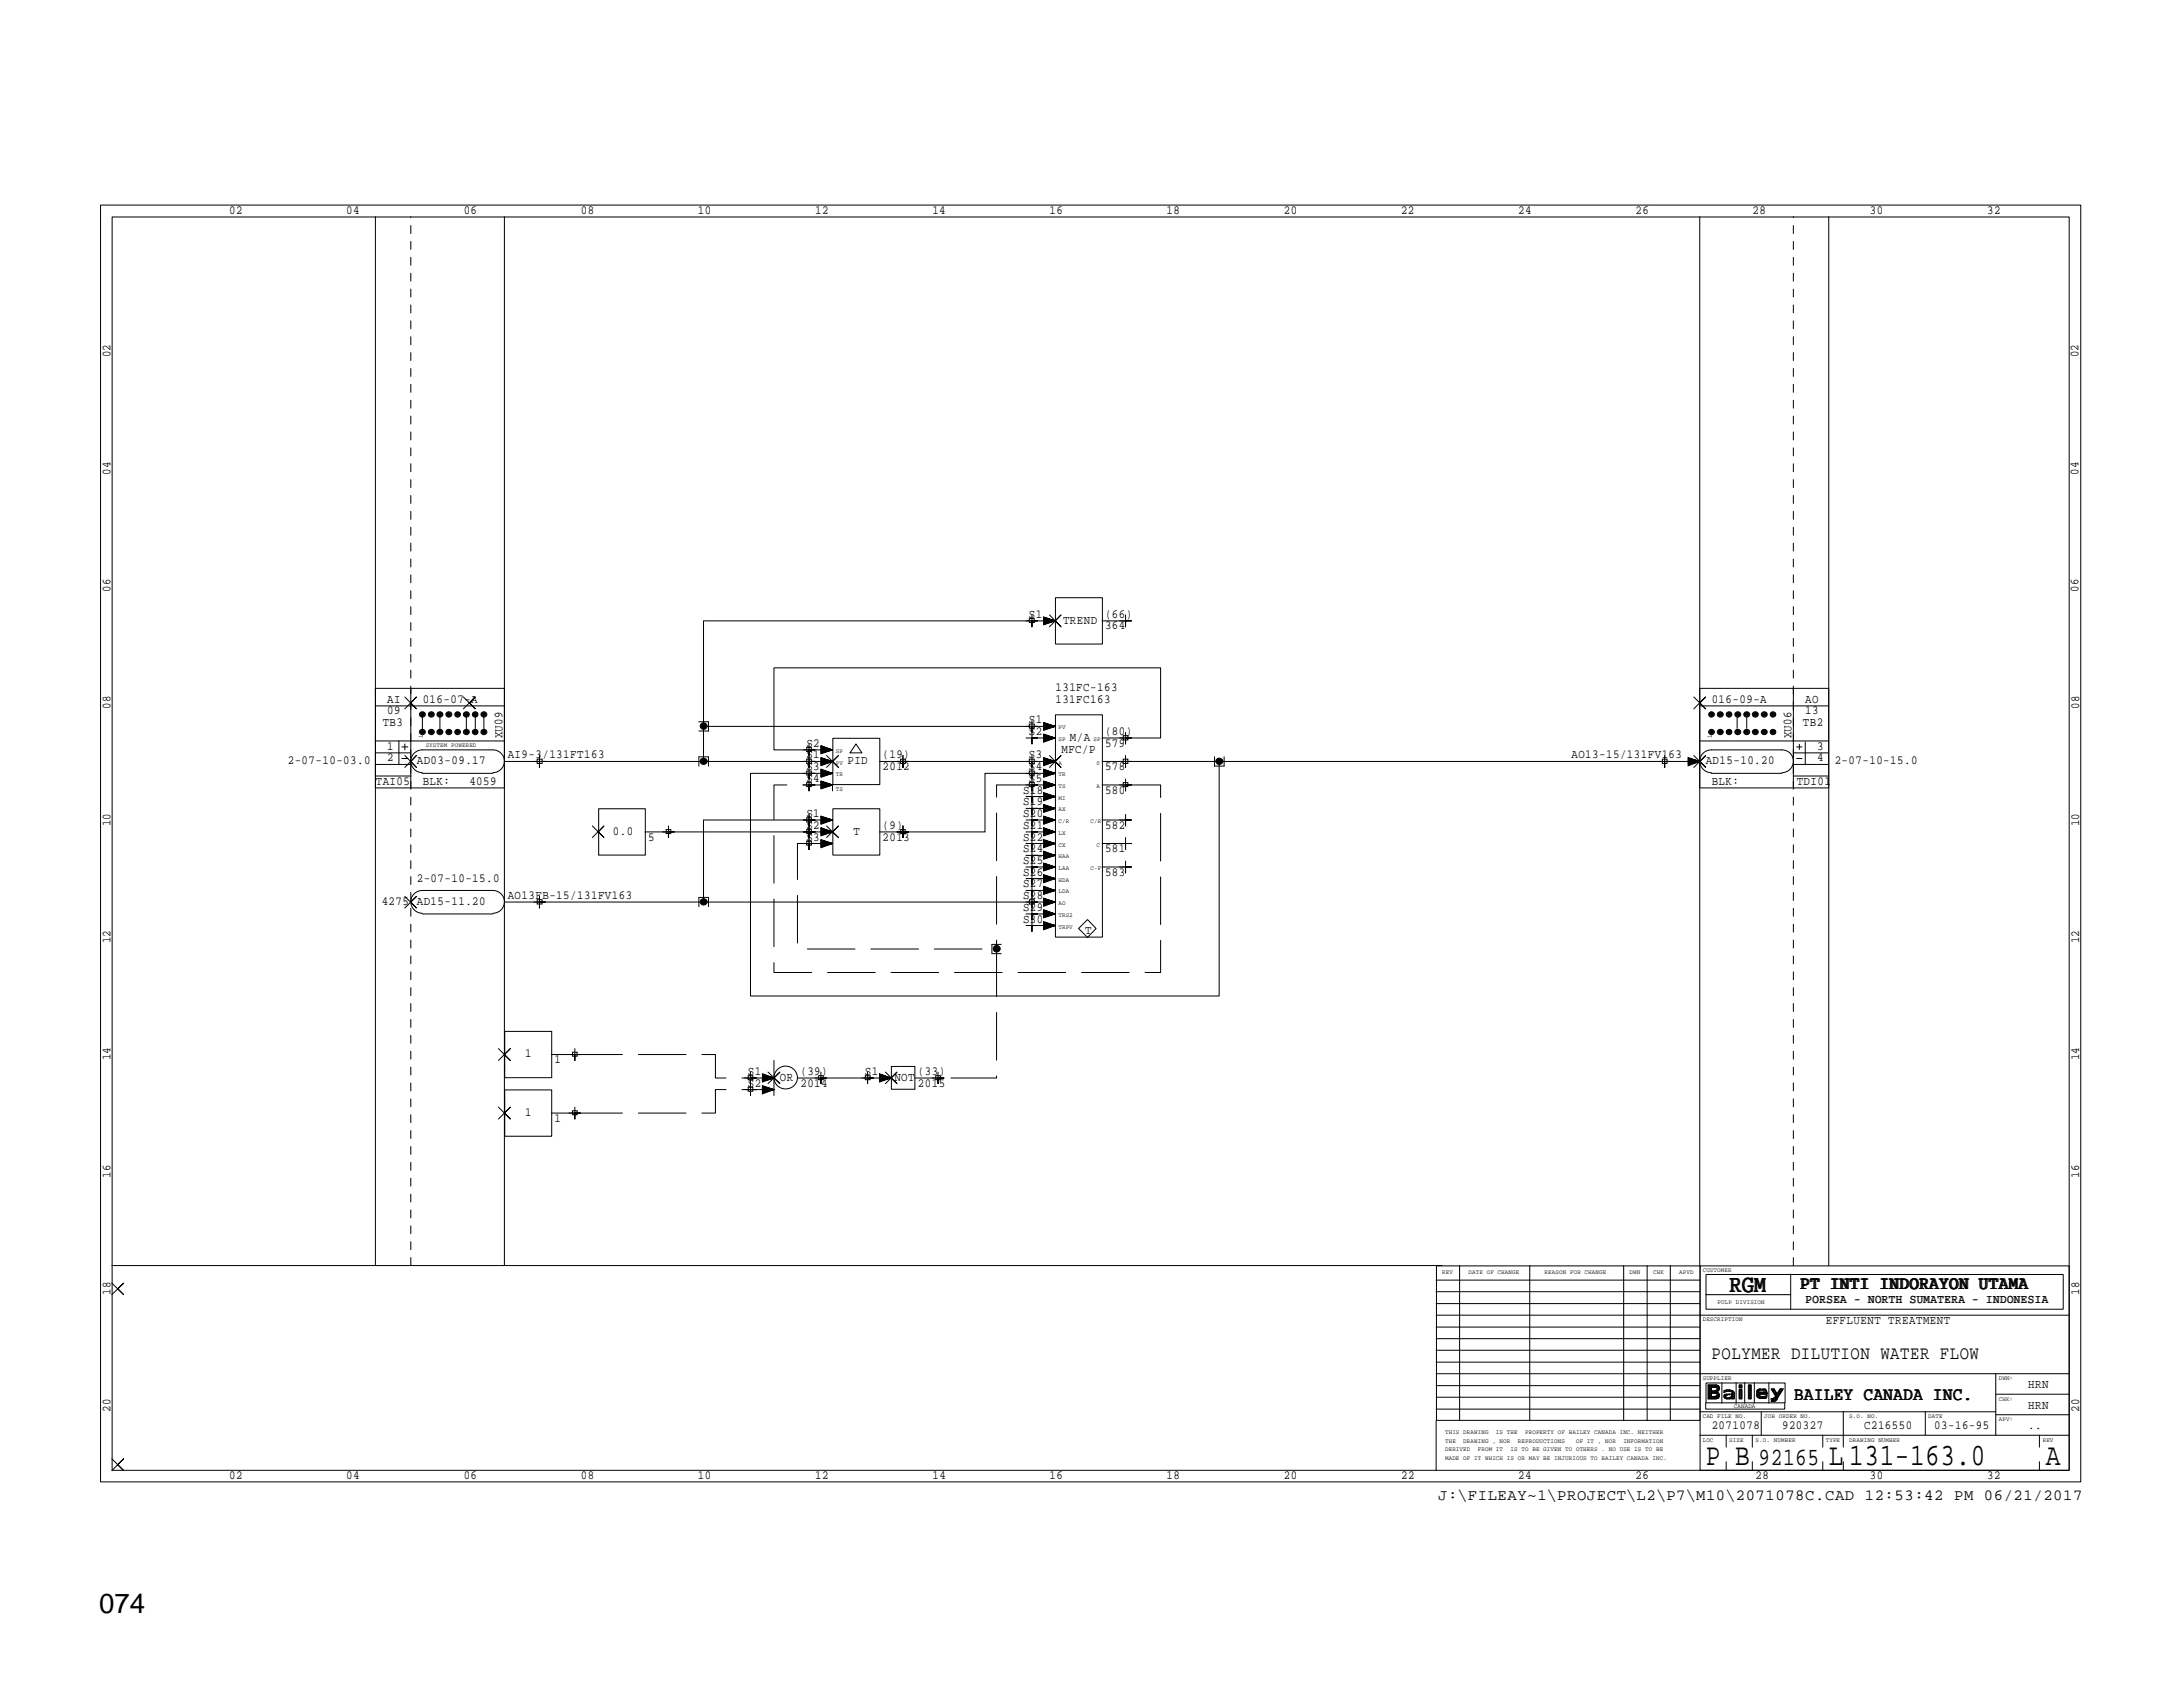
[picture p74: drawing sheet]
<svg xmlns="http://www.w3.org/2000/svg" width="279mm" height="216mm" viewBox="0 0 279 216" stroke-linecap="round" stroke-linejoin="round" font-family="sans-serif">
<defs><g id="words">
<g font-size="4">
<text x="218.3" y="187.4">P B</text>
<text x="234.1" y="187.4">L 131-163.0</text>
<text x="261.8" y="187.4">A</text>
</g>
<text font-size="3.5" x="12.7" y="206.4">074</text>
<g font-size="3.2">
<text x="221.3" y="165.3">RGM</text>
<text x="225.1" y="187.4">92165</text>
</g>
<g font-size="2.4">
<text x="230.5" y="164.9">PT INTI INDORAYON UTAMA</text>
<text x="219.1" y="173.9">POLYMER DILUTION WATER FLOW</text>
<text x="229.7" y="179.2">BAILEY CANADA INC.</text>
</g>
<text font-size="2" x="184.1" y="192">J:\FILEAY~1\PROJECT\L2\P7\M10\2071078C.CAD 12:53:42 PM 06/21/2017</text>
<g font-size="1.6">
<text x="29.3" y="27.3">02</text>
<text x="44.3" y="27.3">04</text>
<text x="59.3" y="27.3">06</text>
<text x="74.3" y="27.3">08</text>
<text x="89.3" y="27.3">10</text>
<text x="104.3" y="27.3">12</text>
<text x="119.3" y="27.3">14</text>
<text x="134.3" y="27.3">16</text>
<text x="149.3" y="27.3">18</text>
<text x="164.3" y="27.3">20</text>
<text x="179.3" y="27.3">22</text>
<text x="194.3" y="27.3">24</text>
<text x="209.3" y="27.3">26</text>
<text x="224.3" y="27.3">28</text>
<text x="239.3" y="27.3">30</text>
<text x="254.3" y="27.3">32</text>
<text x="14.1" y="45.7" transform="rotate(-90 14.1 45.7)">02</text>
<text x="266" y="45.7" transform="rotate(-90 266 45.7)">02</text>
<text x="14.1" y="60.7" transform="rotate(-90 14.1 60.7)">04</text>
<text x="266" y="60.7" transform="rotate(-90 266 60.7)">04</text>
<text x="14.1" y="75.7" transform="rotate(-90 14.1 75.7)">06</text>
<text x="266" y="75.7" transform="rotate(-90 266 75.7)">06</text>
<text x="131.7" y="79.1">S1</text>
<text x="136.1" y="79.8">TREND</text>
<text x="141.4" y="80.6">364</text>
<text x="141.4" y="79.1">(66)</text>
<text x="49.6" y="90">AI</text>
<text x="54.1" y="90">016-07-A</text>
<text x="135.1" y="90">131FC163</text>
<text x="135.1" y="88.4">131FC-163</text>
<text x="219.1" y="90">016-09-A</text>
<text x="231.1" y="90">AO</text>
<text x="14.1" y="90.7" transform="rotate(-90 14.1 90.7)">08</text>
<text x="49" y="93">TB3</text>
<text x="49.6" y="95.9">1</text>
<text x="49.6" y="91.4">09</text>
<text x="64.3" y="94.5" transform="rotate(-90 64.3 94.5)">XU09</text>
<text x="103.2" y="95.6">S2</text>
<text x="131.7" y="94.1">S2</text>
<text x="131.7" y="92.6">S1</text>
<text x="136.9" y="94.8">M/A</text>
<text x="141.4" y="95.6">579</text>
<text x="141.4" y="94.1">(80)</text>
<text x="229.3" y="94.5" transform="rotate(-90 229.3 94.5)">XU06</text>
<text x="230.8" y="93">TB2</text>
<text x="231.1" y="91.4">13</text>
<text x="232.6" y="95.9">3</text>
<text x="266.1" y="90.7" transform="rotate(-90 266.1 90.7)">08</text>
<text x="36.8" y="97.8">2-07-10-03.0</text>
<text x="48.1" y="100.5">TAI05</text>
<text x="49.6" y="97.5">2</text>
<text x="53.3" y="97.8">AD03-09.17</text>
<text x="54.1" y="100.5">BLK:</text>
<text x="60.1" y="100.5">4059</text>
<text x="65" y="97.1">AI9-3/131FT163</text>
<text x="103.2" y="97.1">S1</text>
<text x="103.2" y="100.1">S4</text>
<text x="103.2" y="98.6">S3</text>
<text x="108.5" y="97.8">PID</text>
<text x="112.9" y="98.6">2012</text>
<text x="112.9" y="97.1">(19)</text>
<text x="130.9" y="101.6">S18</text>
<text x="131.7" y="100.1">S5</text>
<text x="131.7" y="98.6">S4</text>
<text x="131.7" y="97.1">S3</text>
<text x="135.8" y="96.3">MFC/P</text>
<text x="141.4" y="98.6">578</text>
<text x="141.4" y="101.6">580</text>
<text x="201.1" y="97.1">AO13-15/131FV163</text>
<text x="218.3" y="97.8">AD15-10.20</text>
<text x="219.1" y="100.5">BLK:</text>
<text x="230" y="100.5">TDI01</text>
<text x="232.6" y="97.5">4</text>
<text x="234.8" y="97.8">2-07-10-15.0</text>
<text x="14.1" y="105.7" transform="rotate(-90 14.1 105.7)">10</text>
<text x="78.4" y="106.8">0.0</text>
<text x="83" y="107.6">5</text>
<text x="103.2" y="107.6">S3</text>
<text x="103.2" y="106.1">S2</text>
<text x="103.2" y="104.6">S1</text>
<text x="109.2" y="106.8">T</text>
<text x="112.9" y="107.6">2013</text>
<text x="112.9" y="106.1">(9)</text>
<text x="130.9" y="107.6">S22</text>
<text x="130.9" y="106.1">S21</text>
<text x="130.9" y="104.6">S20</text>
<text x="130.9" y="103.1">S19</text>
<text x="141.4" y="106.1">582</text>
<text x="266.1" y="105.7" transform="rotate(-90 266.1 105.7)">10</text>
<text x="53.3" y="112.8">2-07-10-15.0</text>
<text x="130.9" y="113.6">S27</text>
<text x="130.9" y="112.1">S26</text>
<text x="130.9" y="110.6">S25</text>
<text x="130.9" y="109">S24</text>
<text x="141.4" y="109">581</text>
<text x="141.4" y="112.1">583</text>
<text x="48.9" y="115.8">4275</text>
<text x="53.3" y="115.8">AD15-11.20</text>
<text x="65" y="115.1">AO13FB-15/131FV163</text>
<text x="130.9" y="118.1">S30</text>
<text x="130.9" y="116.6">S29</text>
<text x="130.9" y="115.1">S28</text>
<text x="138.9" y="119.5">T</text>
<text x="14.1" y="120.7" transform="rotate(-90 14.1 120.7)">12</text>
<text x="266.1" y="120.7" transform="rotate(-90 266.1 120.7)">12</text>
<text x="14.1" y="135.7" transform="rotate(-90 14.1 135.7)">14</text>
<text x="67.2" y="135.3">1</text>
<text x="71" y="136.1">1</text>
<text x="95.7" y="137.5">S1</text>
<text x="102.4" y="137.5">(39)</text>
<text x="110.7" y="137.5">S1</text>
<text x="117.5" y="137.5">(33)</text>
<text x="266.1" y="135.7" transform="rotate(-90 266.1 135.7)">14</text>
<text x="67.2" y="142.8">1</text>
<text x="71" y="143.6">1</text>
<text x="95.7" y="139.1">S2</text>
<text x="99.8" y="138.3">OR</text>
<text x="102.4" y="139.1">2014</text>
<text x="114.5" y="138.3">NOT</text>
<text x="117.5" y="139.1">2015</text>
<text x="14.1" y="150.7" transform="rotate(-90 14.1 150.7)">16</text>
<text x="266.1" y="150.7" transform="rotate(-90 266.1 150.7)">16</text>
<text x="14.1" y="165.7" transform="rotate(-90 14.1 165.7)">18</text>
<text x="231.1" y="166.8">PORSEA - NORTH SUMATERA - INDONESIA</text>
<text x="266.1" y="165.7" transform="rotate(-90 266.1 165.7)">18</text>
<text x="233.7" y="169.4">EFFLUENT TREATMENT</text>
<text x="259.6" y="177.7">HRN</text>
<text x="14.1" y="180.7" transform="rotate(-90 14.1 180.7)">20</text>
<text x="219.1" y="182.9">2071078</text>
<text x="228.1" y="182.9">920327</text>
<text x="238.6" y="182.9">C216550</text>
<text x="247.6" y="182.9">03-16-95</text>
<text x="259.6" y="180.3">HRN</text>
<text x="259.6" y="182.9">..</text>
<text x="266.1" y="180.7" transform="rotate(-90 266.1 180.7)">20</text>
<text x="29.3" y="189.3">02</text>
<text x="44.3" y="189.3">04</text>
<text x="59.4" y="189.3">06</text>
<text x="74.3" y="189.3">08</text>
<text x="89.3" y="189.3">10</text>
<text x="104.3" y="189.3">12</text>
<text x="119.3" y="189.3">14</text>
<text x="134.3" y="189.3">16</text>
<text x="149.3" y="189.3">18</text>
<text x="164.3" y="189.3">20</text>
<text x="179.3" y="189.3">22</text>
<text x="194.3" y="189.3">24</text>
<text x="209.3" y="189.3">26</text>
<text x="224.7" y="189.3">28</text>
<text x="239.3" y="189.3">30</text>
<text x="254.3" y="189.3">32</text>
</g>
<g font-size=".8">
<text x="54.1" y="94.5" transform="rotate(-90 54.1 94.5)">1</text>
<text x="54.5" y="95.6">SYSTEM POWERED</text>
<text x="135.5" y="94.9">SP</text>
<text x="135.5" y="93.3">PV</text>
<text x="140" y="94.9">SP</text>
<text x="219.1" y="94.5" transform="rotate(-90 219.1 94.5)">1</text>
<text x="107" y="101.2">TS</text>
<text x="107" y="99.4">TR</text>
<text x="107" y="97.9">PV</text>
<text x="107" y="96.3">SP</text>
<text x="135.5" y="100.8">TS</text>
<text x="135.5" y="99.4">TR</text>
<text x="135.5" y="97.9">A</text>
<text x="140.3" y="100.8">A</text>
<text x="140.3" y="97.9">0</text>
<text x="135.5" y="106.8">LX</text>
<text x="135.5" y="105.4">C/R</text>
<text x="135.5" y="103.8">AX</text>
<text x="135.5" y="102.4">MI</text>
<text x="139.6" y="105.4">C/R</text>
<text x="135.5" y="112.9">HDA</text>
<text x="135.5" y="111.3">LAA</text>
<text x="135.5" y="109.9">HAA</text>
<text x="135.5" y="108.4">CX</text>
<text x="139.6" y="111.3">C-F</text>
<text x="140.3" y="108.4">C</text>
<text x="135.5" y="118.9">TRPV</text>
<text x="135.5" y="117.3">TRS2</text>
<text x="135.5" y="115.9">AO</text>
<text x="135.5" y="114.3">LDA</text>
<text x="184.6" y="163.1">REV</text>
<text x="188" y="163.1">DATE OF CHANGE</text>
<text x="197.7" y="163.1">REASON FOR CHANGE</text>
<text x="208.6" y="163.1">DWN</text>
<text x="211.6" y="163.1">CHK</text>
<text x="214.9" y="163.1">APVD</text>
<text x="217.9" y="162.7">CUSTOMER</text>
<text x="219.8" y="166.8">PULP DIVISION</text>
<text x="217.9" y="169.1">DESCRIPTION</text>
<text x="217.9" y="176.6">SUPPLIER</text>
<text x="255.8" y="179.2">CHK:</text>
<text x="255.8" y="176.6">DWN:</text>
<text x="185" y="185.8">DERIVED</text>
<text x="185" y="184.6">THE</text>
<text x="185" y="183.5">THIS DRAWING</text>
<text x="187.3" y="184.6">DRAWING , NOR</text>
<text x="189.1" y="185.8">FROM IT</text>
<text x="191.5" y="183.5">IS THE</text>
<text x="193.3" y="185.8">IS TO BE GIVEN TO OTHERS . NO USE IS TO BE</text>
<text x="194.3" y="184.6">REPRODUCTIONS</text>
<text x="195.2" y="183.5">PROPERTY OF BAILEY CANADA INC. NEITHER</text>
<text x="201.7" y="184.6">OF IT , NOR</text>
<text x="207.8" y="184.6">INFORMATION</text>
<text x="217.9" y="184.5">LOC</text>
<text x="217.9" y="181.5">CAD FILE NO.</text>
<text x="221.3" y="184.5">SIZE</text>
<text x="221.9" y="180.2">CANADA</text>
<text x="224.7" y="184.5">S.O. NUMBER</text>
<text x="225.8" y="181.5">JOB ORDER NO.</text>
<text x="233.7" y="184.5">TYPE</text>
<text x="236.7" y="184.5">DRAWING NUMBER</text>
<text x="236.7" y="181.5">S.O. NO.</text>
<text x="246.8" y="181.5">DATE</text>
<text x="255.8" y="181.9">APV:</text>
<text x="261.4" y="184.5">REV</text>
<text x="185" y="186.9">MADE OF IT WHICH IS OR MAY BE INJURIOUS TO BAILEY CANADA INC.</text>
</g>
</g></defs>
<g fill="none" stroke="#000" stroke-width=".13">
<path d="M12.9 26.2h253.4v163.4h-253.4zM14.4 27.8h250.4v160.4h-250.4zM48 27.7v134.3M64.6 27.7v134.3M217.5 27.7v134.3M234.1 27.7v134.3M131.7 79.2h.7v.5h-.7zM132.1 78.7v1.5v-.7h.7h-1.5M133.6 79.4l1.4 .1h-45v13.5M133.6 79.8l1.4-.3-1.4 .4M133.6 79.7l1.4-.2-1.4 .3M133.6 79.5h1.4l-1.4 .1"/>
<path d="M133.6 79.2l1.4 .3-1.4-.2M133.6 79.1l1.4 .4-1.4-.3M133.6 79l1.4 .5-1.4 .5v-1l1.4 .5M134.3 78.7l1.5 1.5-.8-.7 .8-.8-1.5 1.5M135.1 76.5h6v5.9h-6zM141.1 79.5h3M144.1 78.7v1.5v-.7h.7h-1.5M48 94.8h16.6M48 90.3h16.6M48 88.1h16.6M48 99.3h4.6M48 96.4h4.6"/>
<path d="M48 97.8h4.6M51.1 94.8v3M51.4 97.1h.8M51.4 95.6h.8M51.8 96.7l1.5 1.5-.7-.7 .7-.8-1.5 1.5M51.8 89.2l1.5 1.5-.7-.7 .7-.8-1.5 1.5M51.8 95.2v.8M52.6 88.1v12.7M53.9 93.5h.3v.3h-.3zM53.9 91.3h.3v.3h-.3zM54 93.6h.2v.1h-.2zM54 91.3h.2v.1l-.2 .1z"/>
<path d="M54 93.6l.1 .1zM54 91.4h.1zM54.1 98.9a1.46 1.46 0 0 1-1.5-1.5 1.46 1.46 0 0 1 1.5-1.4h9a1.46 1.46 0 0 1 1.5 1.4 1.46 1.46 0 0 1-1.5 1.5M54.1 99h9M54.1 91.4v2.3M55 93.5h.4v.3h-.4l-.1-.1zM55 91.3h.4v.3h-.4l-.1-.2zM55.1 93.6h.2v.1h-.2zM55.1 91.3h.2v.2h-.2zM55.1 93.6l.2 .1zM55.1 91.4h.2zM56.1 93.5h.4l.1 .2-.3 .2-.2-.1z"/>
<path d="M56.1 91.3h.4l.1 .1-.3 .2h-.2zM56.2 93.6h.2l.1 .1h-.3zM56.2 91.3h.2l.1 .1-.3 .1zM56.3 93.6l.1 .1h-.1zM56.3 91.4h.1zM56.3 91.4v2.3M57.3 93.5h.3v.3h-.3zM57.3 91.3h.3v.3h-.3zM57.3 93.6h.2v.1h-.2zM57.3 91.3h.2v.2h-.2zM57.4 93.6l.1 .1zM57.4 91.4h.1z"/>
<path d="M58.4 93.5h.3l.1 .2-.3 .2-.1-.1-.1-.1zM58.4 91.3h.3l.1 .1-.3 .2h-.1l-.1-.2zM58.5 93.6h.2v.1h-.2zM58.5 91.3h.2v.1l-.2 .1zM58.5 93.6l.1 .1h-.1zM58.5 91.4h.1zM59.3 89.2l1.5 1.5-.7-.7 .7-.8-1.5 1.5M59.5 93.5h.3v.3h-.3zM59.5 91.3h.3v.3h-.3zM59.6 93.6h.2l.1 .1h-.3zM59.6 91.3h.2l.1 .1-.3 .1zM59.6 93.6l.2 .1z"/>
<path d="M59.6 91.4h.2zM59.7 91.4v2.3M60.7 93.5h.3v.3h-.3l-.1-.1zM60.7 91.3h.3v.3h-.3l-.1-.2zM60.7 93.6h.2v.1h-.2zM60.7 91.3h.2v.2h-.2zM60.8 93.6l.1 .1zM60.8 91.4h.1zM60.8 91.4v2.3M61.8 93.5h.3v.3h-.3zM61.8 91.3h.3v.3h-.3zM61.8 93.6h.2l.1 .1h-.3z"/>
<path d="M61.8 91.3h.2l.1 .1-.3 .1zM61.9 93.6l.1 .1zM61.9 91.4h.1zM61.9 91.4v2.3M68.7 97.2h.7v.5h-.7zM69 96.7v1.5v-.7h.8h-1.5M89.4 92.4h1.3v1.2h-1.3M89.4 98v-1.1h1.3v1.1M90 93v4.5M103.2 97.2h.6v.5h-.6zM103.2 95.7h.6v.5h-.6zM103.2 98.7h.6v.5h-.6z"/>
<path d="M103.5 96.7v1.5v-.7h.8h-1.5M103.5 95.2v1.5v-.7h.8h-1.5M103.5 98.2v1.5v-.7h.8h-1.5M103.5 99.7v1.5v-.7h.8h-1.5M105.1 97.8l1.5-.3-1.5 .4M105.1 97.7l1.5-.2-1.5 .2M105.1 97.5h1.5l-1.5 .1M105.1 97.4l1.5 .1h-42M105.1 97.2l1.5 .3-1.5-.2M105.1 97.1l1.5 .4-1.5-.3M105.1 97l1.5 .5-1.5 .5v-1.1l1.5 .6M105.1 100l1.5 .5-1.5 .5v-1.1l1.5 .6v.7"/>
<path d="M105.1 99.3l1.5-.3-1.5 .4M105.1 99.2l1.5-.2-1.5 .3M105.1 99h1.5l-1.5 .1M105.1 98.7l1.5 .3-1.5-.2M105.1 98.6l1.5 .4-1.5-.3M105.1 98.5l1.5 .5-1.5 .5v-1.1l1.5 .6M105.1 96.3l1.5-.3-1.5 .4M105.1 96.2l1.5-.2-1.5 .3M105.1 96.1l1.5-.1-1.5 .1M105.1 95.7l1.5 .3-1.5-.2M105.1 95.6l1.5 .4-1.5-.3M105.1 95.5l1.5 .5-1.5 .5v-1.1l1.5 .6"/>
<path d="M105.8 96.7l1.5 1.5-.7-.7 .7-.8-1.5 1.5M106.6 94.5h6v5.9h-6zM109.6 95.2l.7 1.1h-1.5zM115.3 97.2h.6v.5h-.6zM115.6 96.7v1.5v-.7h.7h-1.5M131.7 92.7h.7v.5h-.7zM131.7 97.2h.7v.5h-.7zM131.7 98.7h.7v.5h-.7zM132.1 92.2v1.5v-.7h.7h-1.5M132.1 93.7v1.5v-.8h.7h-1.5M132.1 96.7v1.5v-.7h.7h-1.5M132.1 98.2v1.5v-.7h.7h-1.5"/>
<path d="M132.1 99.7v1.5v-.7h.7h-1.5M133.6 98.9l1.4 .1h-8.9v7.5h-13.5M133.6 100l1.4 .5-1.4 .5v-1.1l1.4 .6M133.6 99.3l1.4-.3-1.4 .4M133.6 99.2l1.4-.2-1.4 .3M133.6 99h1.4l-1.4 .1M133.6 98.7l1.4 .3-1.4-.2M133.6 98.6l1.4 .4-1.4-.3M133.6 98.5l1.4 .5-1.4 .5v-1.1l1.4 .6M133.6 97.8l1.4-.3-1.4 .4M133.6 97.7l1.4-.2-1.4 .2M133.6 97.5h1.4l-1.4 .1"/>
<path d="M133.6 97.4l1.4 .1h-22.4M133.6 97.2l1.4 .3-1.4-.2M133.6 97.1l1.4 .4-1.4-.3M133.6 97l1.4 .5-1.4 .5v-1.1l1.4 .6M133.6 94.8l1.4-.4-1.4 .5M133.6 94.7l1.4-.3-1.4 .3M133.6 94.5l1.4-.1-1.4 .2M133.6 94.4h1.4h-2.9M133.6 94.2l1.4 .2-1.4-.1M133.6 94.1l1.4 .3-1.4-.3M133.6 94l1.4 .4-1.4 .6v-1.1l1.4 .5M133.6 93.3l1.4-.3-1.4 .4"/>
<path d="M133.6 93.2l1.4-.2-1.4 .3M133.6 93h1.4l-1.4 .1M133.6 92.9l1.4 .1h-45M133.6 92.8l1.4 .2-1.4-.2M133.6 92.6l1.4 .4-1.4-.3M133.6 92.5l1.4 .5-1.4 .5v-1l1.4 .5M134.3 96.7l1.5 1.5-.8-.7 .8-.8-1.5 1.5M135.1 91.5h6v28.4h-6zM141.1 94.4h7.4v-8.9h-49.4v10.5h7.5l-1.5-.1M143.8 97.2h.6v.5h-.6zM143.8 94.1h.6v.6h-.6zM144.1 96.7v1.5v-.7h.7h-1.5"/>
<path d="M144.1 93.7v1.5v-.8h.7h-1.5M144.1 99.7v1.5v-.7h.7h-1.5M155.4 96.9v1.1h1.3v-1.1M156 97.5v30h-59.9v-28.5h10.5l-1.5-.1M212.8 97.2h.6v.5h-.6zM213.1 96.7v1.5v-.7h.7h-1.5M216.1 97.8l1.4-.3-1.4 .4M216.1 97.7l1.4-.2-1.4 .2M216.1 97.5h1.4l-1.4 .1M216.1 97.4l1.4 .1h-1.4M216.1 97.2l1.4 .3-1.4-.2M216.1 97.1l1.4 .4-1.4-.3"/>
<path d="M216.1 97l1.4 .5-1.4 .5v-1.1l1.4 .6h-76.4M216.8 96.7l1.5 1.5-.8-.7 .8-.8-1.5 1.5M216.8 89.2l1.5 1.5-.7-.7 .7-.8-1.5 1.5M217.6 94.8h16.5M217.6 90.3h16.5M217.6 88.1h16.5M218.9 93.5h.3l.1 .2-.3 .2-.1-.1zM218.9 91.3h.3l.1 .1-.3 .2h-.1zM218.9 93.6h.2l.1 .1h-.3zM218.9 91.3h.2l.1 .1-.3 .1zM219 93.6l.1 .1h-.1zM219 91.4h.1z"/>
<path d="M219 98.9a1.46 1.46 0 0 1-1.5-1.5 1.46 1.46 0 0 1 1.5-1.4h9a1.46 1.46 0 0 1 1.5 1.4 1.46 1.46 0 0 1-1.5 1.5M219 99h9M220 93.5h.3v.3h-.3zM220 91.3h.3v.3h-.3zM220.1 93.6h.2v.1h-.2zM220.1 91.3h.2v.1l-.2 .1zM220.1 93.6l.2 .1zM220.1 91.4h.2zM221 93.5a.34 .34 0 0 1 .6 .2 .3 .3 0 0 1-.4 .2 .3 .3 0 0 1-.2-.4zM221.1 93.5h.4v.3h-.4v-.1zM221.1 91.3h.4v.3h-.4v-.2zM221.2 93.6h.2v.1h-.2z"/>
<path d="M221.2 91.3h.2v.2h-.2zM221.3 93.6l.1 .1zM221.3 91.4h.1zM222.3 93.5h.3v.3h-.3zM222.3 91.3h.3v.3h-.3zM222.3 93.6h.2l.1 .1h-.3zM222.3 91.3h.2l.1 .1-.3 .1zM222.3 91.8v1.5M222.4 93.6l.1 .1zM222.4 91.4h.1zM223.4 93.5h.3v.3h-.3l-.1-.1zM223.4 91.3h.3v.3h-.3l-.1-.2z"/>
<path d="M223.4 93.6h.3v.1h-.3zM223.4 91.3h.3v.2h-.3zM223.5 93.6l.1 .1zM223.5 91.4h.1zM223.6 91.8v1.5M224.5 93.5h.3l.1 .2-.2 .2-.2-.1zM224.5 91.3h.3l.1 .1-.2 .2h-.2zM224.6 93.6h.2v.1h-.2zM224.6 91.3h.2v.1l-.2 .1zM224.6 93.6l.1 .1zM224.6 91.4h.1zM225.7 93.5h.3v.3h-.3z"/>
<path d="M225.7 91.3h.3v.3h-.3zM225.7 93.6h.2v.1h-.2zM225.7 91.3h.2v.2h-.2zM225.7 93.6l.2 .1zM225.7 91.4h.2zM226.8 93.5h.3l.1 .2-.3 .2-.1-.1zM226.8 91.3h.3l.1 .1-.3 .2h-.1zM226.8 93.6h.2l.1 .1h-.3zM226.8 91.3h.2l.1 .1-.3 .1zM226.9 93.6l.1 .1h-.1zM226.9 91.4h.1zM229.5 88.1v12.7"/>
<path d="M229.5 99.3h4.6M229.5 96.4h4.6M229.5 97.8h4.6M229.9 97.1h.8M229.9 95.6h.8M230.3 95.2v.8M231.1 94.9v3M48 100.8h16.6M51.8 114.7l1.5 1.5-.7-.8 .7-.7-1.5 1.5M54.1 116.9a1.46 1.46 0 0 1-1.5-1.5 1.46 1.46 0 0 1 1.5-1.4h9a1.46 1.46 0 0 1 1.5 1.4 1.46 1.46 0 0 1-1.5 1.5M54.1 117h9M68.7 115.1h.7v.6h-.7z"/>
<path d="M69 114.7v1.5v-.8h.8h-1.5M75.8 105.7l1.5 1.5-.7-.7 .7-.8-1.5 1.5M76.6 103.5h6v5.9h-6zM85.3 106.2h.6v.5h-.6zM85.6 105.7v1.5v-.7h.7h-1.5M89.4 116v-1.2h1.3v1.2M103.2 100.2h.6v.5h-.6zM103.3 104.6h.5v.6h-.5zM103.3 106.2h.5v.5h-.5zM103.3 107.7h.5v.5h-.5zM103.5 105.7v1.5v-.7h.8h-1.5M103.5 104.2v1.5v-.8h.8h-1.5"/>
<path d="M103.5 107.2v1.5v-.8h.8h-1.5M105.1 100.8l1.5-.3-1.5 .4M105.1 100.7l1.5-.2-1.5 .3M105.1 100.5h1.5l-1.5 .1M105.1 100.4l1.5 .1h-3.1M105.1 100.2l1.5 .3-1.5-.2M105.1 100.1l1.5 .4-1.5-.3M105.1 106.8l1.5-.3-1.5 .4M105.1 106.7l1.5-.2-1.5 .3M105.1 106.6l1.5-.1-1.5 .1M105.1 106.4l1.5 .1h-24.1M105.1 106.2l1.5 .3-1.5-.2"/>
<path d="M105.1 106.1l1.5 .4-1.5-.3M105.1 106l1.5 .5-1.5 .5v-1.1l1.5 .6M105.1 104.9h1.5h-16.6v10.5M105.1 105.3l1.5-.4-1.5 .5M105.1 105.2l1.5-.3-1.5 .3M105.1 105l1.5-.1-1.5 .2M105.1 104.7l1.5 .2-1.5-.1M105.1 104.6l1.5 .3-1.5-.3M105.1 104.5l1.5 .4-1.5 .6v-1.1l1.5 .5M105.1 108.3l1.5-.4-1.5 .5M105.1 108.2l1.5-.3-1.5 .3M105.1 108l1.5-.1-1.5 .2"/>
<path d="M105.1 107.9h1.5h-3.1M105.1 107.7l1.5 .2-1.5-.1M105.1 107.6l1.5 .3-1.5-.2M105.1 107.5l1.5 .4-1.5 .6v-1.1l1.5 .5M105.8 105.7l1.5 1.5-.7-.7 .7-.8-1.5 1.5M106.6 103.5h6v5.9h-6zM115.3 106.2h.6v.5h-.6zM115.6 105.7v1.5v-.7h.7h-1.5M131.7 100.2h.7v.5h-.7zM131.7 115.1h.7v.6h-.7zM132.1 101.2v1.5v-.8h.7h-1.5M132.1 102.7v1.5v-.7h.7h-1.5"/>
<path d="M132.1 104.2v1.5v-.8h.7h-1.5M132.1 105.7v1.5v-.7h.7h-1.5M132.1 107.2v1.5v-.8h.7h-1.5M132.1 108.7v1.5v-.7h.7h-1.5M132.1 110.2v1.5v-.7h.7h-1.5M132.1 111.7v1.5v-.8h.7h-1.5M132.1 113.2v1.5v-.7h.7h-1.5M132.1 114.7v1.5v-.8h.7h-1.5M132.1 116.2v1.5v-.7h.7h-1.5M132.1 117.7v1.5v-.8h.7h-1.5M133.6 118.8l1.4-.4-1.4 .5M133.6 118.7l1.4-.3-1.4 .3"/>
<path d="M133.6 118.5l1.4-.1-1.4 .2M133.6 118.4h1.4h-2.9M133.6 118.2l1.4 .2-1.4-.1M133.6 118.1l1.4 .3-1.4-.2M133.6 118l1.4 .4-1.4 .6v-1.1l1.4 .5M133.6 117.3l1.4-.3-1.4 .4M133.6 117.2l1.4-.2-1.4 .3M133.6 117.1l1.4-.1-1.4 .1M133.6 116.9l1.4 .1h-2.9M133.6 116.7l1.4 .3-1.4-.2M133.6 116.6l1.4 .4-1.4-.3M133.6 116.5l1.4 .5-1.4 .5v-1.1l1.4 .6"/>
<path d="M133.6 115.8l1.4-.4-1.4 .5M133.6 115.7l1.4-.3-1.4 .3M133.6 115.5l1.4-.1-1.4 .2M133.6 115.4h1.4h-70.4M133.6 115.2l1.4 .2-1.4-.1M133.6 115.1l1.4 .3-1.4-.3M133.6 115l1.4 .4-1.4 .6v-1.1l1.4 .5M133.6 114.3l1.4-.3-1.4 .4M133.6 114.2l1.4-.2-1.4 .3M133.6 114h1.4l-1.4 .1M133.6 113.9l1.4 .1h-2.9M133.6 113.7l1.4 .3-1.4-.2"/>
<path d="M133.6 113.6l1.4 .4-1.4-.3M133.6 113.5l1.4 .5-1.4 .5v-1.1l1.4 .6M133.6 112.8l1.4-.4-1.4 .5M133.6 112.7l1.4-.3-1.4 .4M133.6 112.5l1.4-.1-1.4 .2M133.6 112.4h1.4h-2.9M133.6 112.2l1.4 .2-1.4-.1M133.6 112.1l1.4 .3-1.4-.3M133.6 112l1.4 .4-1.4 .6v-1.1l1.4 .5M133.6 111.3l1.4-.3-1.4 .4M133.6 111.2l1.4-.2-1.4 .3M133.6 111h1.4l-1.4 .1"/>
<path d="M133.6 110.9l1.4 .1h-2.9M133.6 110.7l1.4 .3-1.4-.2M133.6 110.6l1.4 .4-1.4-.3M133.6 110.5l1.4 .5-1.4 .5v-1.1l1.4 .6M133.6 109.8l1.4-.3-1.4 .4M133.6 109.7l1.4-.2-1.4 .3M133.6 109.5h1.4l-1.4 .1M133.6 109.4l1.4 .1h-2.9M133.6 109.2l1.4 .3-1.4-.2M133.6 109.1l1.4 .4-1.4-.3M133.6 109l1.4 .5-1.4 .5v-1.1l1.4 .6M133.6 108.3l1.4-.4-1.4 .5"/>
<path d="M133.6 108.2l1.4-.3-1.4 .3M133.6 108l1.4-.1-1.4 .2M133.6 107.9h1.4h-2.9M133.6 107.7l1.4 .2-1.4-.1M133.6 107.6l1.4 .3-1.4-.2M133.6 107.5l1.4 .4-1.4 .6v-1.1l1.4 .5M133.6 106.8l1.4-.3-1.4 .4M133.6 106.7l1.4-.2-1.4 .3M133.6 106.6l1.4-.1-1.4 .1M133.6 106.4l1.4 .1h-2.9M133.6 106.2l1.4 .3-1.4-.2M133.6 106.1l1.4 .4-1.4-.3"/>
<path d="M133.6 106l1.4 .5-1.4 .5v-1.1l1.4 .6M133.6 105.3l1.4-.4-1.4 .5M133.6 105.2l1.4-.3-1.4 .3M133.6 105l1.4-.1-1.4 .2M133.6 104.9h1.4h-2.9M133.6 104.7l1.4 .2-1.4-.1M133.6 104.6l1.4 .3-1.4-.3M133.6 104.5l1.4 .4-1.4 .6v-1.1l1.4 .5M133.6 103.8l1.4-.3-1.4 .4M133.6 103.7l1.4-.2-1.4 .3M133.6 103.5h1.4l-1.4 .1M133.6 103.4l1.4 .1h-2.9"/>
<path d="M133.6 103.2l1.4 .3-1.4-.2M133.6 103.1l1.4 .4-1.4-.3M133.6 103l1.4 .5-1.4 .5v-1l1.4 .5M133.6 102.3l1.4-.4-1.4 .5M133.6 102.2l1.4-.3-1.4 .4M133.6 102l1.4-.1-1.4 .2M133.6 101.9h1.4h-2.9M133.6 101.7l1.4 .2-1.4-.1M133.6 101.6l1.4 .3-1.4-.3M133.6 101.5l1.4 .4-1.4 .6v-1.1l1.4 .5M133.6 100.8l1.4-.3-1.4 .4M133.6 100.7l1.4-.2-1.4 .3"/>
<path d="M133.6 100.5h1.4l-1.4 .1M133.6 100.4l1.4 .1h-2.9M133.6 100.2l1.4 .3-1.4-.2M133.6 100.1l1.4 .4-1.4-.3M139.2 117.7l1.1 1.1-1.1 1.2-1.2-1.2zM141.1 104.9h3M141.1 107.9h3M141.1 111h3M141.1 100.5h3M143.8 100.2h.6v.5h-.6zM144.1 107.2v1.5v-.8h.7h-1.5M144.1 104.2v1.5v-.8h.7h-1.5"/>
<path d="M144.1 110.2v1.5v-.7h.7h-1.5M217.6 100.8h16.5M63.8 134.2l1.5 1.5-.7-.7 .7-.8-1.5 1.5M64.6 132h6v5.9h-6zM64.6 139.5h6v5.9h-6zM70.6 135h3M73.3 134.7h.6v.5h-.6zM73.6 134.2v1.5v-.7h.7h-1.5M95.8 137.7h.5v.5h-.5zM95.8 139.1h.5v.6h-.5zM96.1 137.2v1.5v-.7h.7h-1.5M96.1 138.7v1.5v-.8h.7h-1.5"/>
<path d="M97.6 138.3l1.5-.3-1.5 .4M97.6 138.2l1.5-.2-1.5 .3M97.6 138h1.5l-1.5 .1M97.6 137.9l1.5 .1h-3M97.6 137.7l1.5 .3-1.5-.2M97.6 137.6l1.5 .4-1.5-.3M97.6 137.5l1.5 .5-1.5 .5v-1.1l1.5 .6M97.6 139.8l1.5-.4-1.5 .5M97.6 139.7l1.5-.3-1.5 .3M97.6 139.5l1.5-.1-1.5 .2M97.6 139.4h1.5h-3M97.6 139.2l1.5 .2-1.5-.1"/>
<path d="M97.6 139.1l1.5 .3-1.5-.3M97.6 139l1.5 .4-1.5 .6v-1.1l1.5 .5M98.3 137.2l1.5 1.5-.7-.7 .7-.8-1.5 1.5M99.1 135.7v4.5M102.1 138h3M104.8 137.7h.6v.5h-.6zM105.1 137.2v1.5v-.7h.7h-1.5M110.7 137.7h.7v.5h-.7zM111 137.2v1.5v-.7h.8h-1.5M112.6 138.3l1.4-.3-1.4 .4M112.6 138.2l1.4-.2-1.4 .3M112.6 138h1.4l-1.4 .1"/>
<path d="M112.6 137.9l1.4 .1h-3M112.6 137.7l1.4 .3-1.4-.2M112.6 137.6l1.4 .4-1.4-.3M112.6 137.5l1.4 .5-1.4 .5v-1.1l1.4 .6M113.3 137.2l1.5 1.5-.8-.7 .8-.8-1.5 1.5M114.1 136.5h3v2.9h-3zM117.1 138h3M119.8 137.7h.6v.5h-.6zM120.1 137.2v1.5v-.7h.7h-1.5M128.1 120.9h-1.1v1.1h1.1M63.8 141.7l1.5 1.5-.7-.7 .7-.8-1.5 1.5M70.6 142.5h3"/>
<path d="M73.3 142.2h.6v.5h-.6zM73.6 141.7v1.5v-.7h.7h-1.5M14.3 162h170.3M14.3 164.2l1.5 1.5-.7-.8 .7-.7-1.5 1.5M183.8 178.8h33.7M183.8 177.3h33.7M183.8 174.3h33.7M183.8 172.8h33.7M183.8 171.3h33.7M183.8 169.8h33.7M183.8 166.8h33.7M183.8 165.3h33.7"/>
<path d="M183.8 163.8h33.7M183.9 162h33.7v19.8h-33.7zM186.8 162v19.8M195.8 162v19.8M207.8 162v19.8M210.8 162v19.8M213.8 162v19.8M217.6 162h47.2v26.2h-47.2zM218.3 179.6v.7h10.1v-.7M218.3 165.7h10.9M218.4 177h10.1v2.5h-10.1zM218.4 163.1h45.7v4.5h-45.7z"/>
<path d="M218.7 177.2v1.8M218.8 177.2v1.8M218.9 177.2v1.8M219 177.2v1.8M219.1 177.2v.3M219.1 178v.3M219.1 178.7v.3M219.2 177.2v.3M219.2 178v.3M219.2 178.7v.3M219.3 177.2v.3M219.3 178v.3"/>
<path d="M219.3 178.7v.3M219.4 177.2v.3M219.4 178v.3M219.4 178.7v.3M219.5 177.2v.3M219.5 178v.3M219.5 178.7v.3M219.6 177.5h-.6v.5h.6v.3M219.6 178.3h-.6v.4h.6v.3M219.6 178.3l.2 .2-.1 .1h-.2M219.6 177.5l.2 .2-.1 .2h-.2M219.6 177.2v.3"/>
<path d="M219.7 178.1a.43 .43 0 0 1 .4 .5 .43 .43 0 0 1-.5 .4M219.7 177.2a.41 .41 0 0 1 .4 .5 .41 .41 0 0 1-.5 .4M219.7 177.2h-1.1v1.8h1.1v-.3M219.7 177.2v.3M219.7 178v.3M219.7 177.2v.4M219.7 177.9v.5M219.7 178.7v.3M219.8 177.3v.8M219.8 178.2v.8M219.9 177.3v.8M219.9 178.2v.8"/>
<path d="M220 177.4v.7M220 178.3v.7M220 177.5v.4M220 178.4v.4M220.4 177v2.6M220.7 178.9l.4 .1M220.7 178.5v.4M220.7 178.9l-.1-.2 .2-.3v.6M220.8 177.9v.2M220.8 178.4v.6M220.9 177.8v.3M220.9 178.4v.2"/>
<path d="M221 177.8v.3M221 178.4v.2M221 178.9v.1M221 178.6l-.2 .1 .2 .1M221.1 177.8v.3M221.1 178.4v.2M221.1 178.9v.1M221.1 177.8v.2M221.1 178.4v.1M221.2 177.8v.3M221.2 178.4v.1M221.2 178.9v.1"/>
<path d="M221.3 179v-.1l.1 .1M221.3 177.8v.3M221.3 178.4v.1M221.4 177.8v.3M221.4 178.4v.1M221.4 178.8v.2M221.5 177.9v.2M221.5 178.4h.1M221.5 178.8v.2M221.6 179v-.3l-.7 .2v.1M221.6 179h-.5M221.6 177.9v.2"/>
<path d="M221.6 178.4v.1M221.7 178.5l-.2 .3M221.7 177.9v.2h-.5l-.6 .1 .1-.3v.2M221.7 178l.1 .1 .1 .1M221.7 178.3v.7M221.7 178.1l-.1 .2M221.7 177.9v1.1M221.8 178v1M221.9 178.1v.9M222 178.2v.8h-.4M222.2 177v2.6M222.6 177.2h.4v.4h-.4z"/>
<path d="M222.6 177.8h.4v1.2h-.4zM222.6 177.2v.4M222.6 177.8v1.2M222.7 177.2v.4M222.7 177.8v1.2M222.8 177.2v.4M222.8 177.8v1.2M222.9 177.2v.4M222.9 177.8v1.2M223.3 177v2.6M223.8 177.2h.4v1.8h-.4zM223.9 177.2v1.8"/>
<path d="M224 177.2v1.8M224.1 177.2v1.8M224.5 177v2.6M224.9 177.9v.8M225 177.8h.3v.1M225 177.8l-.2 .3v.5M225 177.8v1M225 177.8v1.1l-.2-.3M225.1 178.4a.6 .6 0 0 0 .6 .3v.3M225.1 178.9l.5 .1 .5-.1M225.1 178l-.1 .2M225.1 178.2h.8v.2"/>
<path d="M225.1 177.8v1.1M225.2 177.8v.2M225.2 178.2v.2M225.2 178.6v.4M225.3 178.1l.3-.1 .2 .1M225.3 177.8v.1M225.3 178.2v.2M225.3 178.7v.3M225.4 177.8v.1M225.4 178.2v.2M225.4 178.7v.3M225.5 177.8v.1"/>
<path d="M225.5 178.2v.2M225.5 178.7v.3M225.6 177.8v.1M225.6 178.2v.2M225.6 178.8v.2M225.6 178.7v.3M225.7 177.9v-.1h.3v.6M225.7 178.2v.2M225.8 177.8v.2M225.8 178.2v.2M225.8 178.7v.3M225.9 177.8v.3"/>
<path d="M225.9 178.7v.3M225.9 177.8v.6M226 177.9l.1 .2v.1M226 178.7v.2M226.1 177.9v.5M226.1 178.7v.2M226.1 178.6l-.6 .1M226.2 178.1v.3h-1.1M226.2 178.6l-.1 .3M226.4 177v2.6M226.7 179h.3v.4M226.7 179v.4h.3"/>
<path d="M226.7 179h.5M226.8 177.8v.1M226.8 179v.4M226.9 177.8v.2M226.9 179v.4M226.9 177.8v.3M227 178.9l.2-.2v.6M227 177.8v.4M227.1 177.8v.6M227.1 179v.4M227.1 177.8h-.4l.8 1.2M227.1 177.8l.4 .6"/>
<path d="M227.2 177.9v.5M227.2 178.9v.5M227.2 178v.6M227.3 178.1v1.1M227.5 178.4v.6M227.5 179l-.3 .3-.2 .1M227.5 178.3v.6M227.6 178.1v.6M227.7 178v.6M227.8 177.9v.6M227.8 177.8v.6M227.8 177.8h.4l-.8 1.3v-.9"/>
<path d="M227.8 177.8l-.3 .6M227.9 177.8v.4M228 177.8v.3M228 177.8v.2M228.1 177.8v.1M229.2 163.1v4.5M255.4 178.4h9.4M255.4 175.8v7.9M264.8 175.8h-81M264.8 168.3h-81M14.3 186.7l1.5 1.5-.7-.8 .7-.7-1.5 1.5M183.8 180.3h33.7"/>
<path d="M183.8 181.8v6.4M217.5 183.7h47.3M217.5 180.7h37.9M220.9 183.7v1.5M220.9 187.1v1.1M224.3 183.7v1.5M224.3 187.1v1.1M225.4 180.7v3M233.3 183.7v1.5M233.3 187.1v1.1M235.9 187.1v1.1M235.9 180.7v4.5"/>
<path d="M246.4 180.7v3M255.4 181.1h9.4M261 183.7v1.5M261 187.1v1.1"/>
<circle cx="54.1" cy="91.4" r=".29"/>
<circle cx="54.1" cy="93.7" r=".28"/>
<circle cx="54.1" cy="93.7" r=".36"/>
<circle cx="54.1" cy="91.4" r=".36"/>
<circle cx="55.2" cy="91.4" r=".29"/>
<circle cx="55.2" cy="93.7" r=".28"/>
<circle cx="55.2" cy="93.7" r=".36"/>
<circle cx="55.2" cy="91.4" r=".36"/>
<circle cx="56.3" cy="91.4" r=".29"/>
<circle cx="56.3" cy="93.7" r=".28"/>
<circle cx="56.3" cy="91.4" r=".36"/>
<circle cx="56.3" cy="93.7" r=".36"/>
<circle cx="57.5" cy="91.4" r=".29"/>
<circle cx="57.5" cy="93.7" r=".28"/>
<circle cx="57.5" cy="91.4" r=".36"/>
<circle cx="57.5" cy="93.7" r=".36"/>
<circle cx="58.6" cy="91.4" r=".35"/>
<circle cx="58.6" cy="93.7" r=".35"/>
<circle cx="58.6" cy="91.4" r=".3"/>
<circle cx="58.6" cy="93.7" r=".29"/>
<circle cx="59.7" cy="91.4" r=".29"/>
<circle cx="59.7" cy="93.7" r=".28"/>
<circle cx="59.7" cy="91.4" r=".36"/>
<circle cx="59.7" cy="93.7" r=".36"/>
<circle cx="60.8" cy="91.4" r=".35"/>
<circle cx="60.8" cy="93.7" r=".35"/>
<circle cx="60.8" cy="91.4" r=".29"/>
<circle cx="60.9" cy="93.7" r=".28"/>
<circle cx="61.9" cy="91.4" r=".29"/>
<circle cx="62" cy="93.7" r=".28"/>
<circle cx="62" cy="91.4" r=".36"/>
<circle cx="62" cy="93.7" r=".36"/>
<circle cx="90.1" cy="92.9" r=".43"/>
<circle cx="90.1" cy="97.4" r=".43"/>
<circle cx="156.1" cy="97.4" r=".43"/>
<circle cx="219.1" cy="91.4" r=".35"/>
<circle cx="219.1" cy="93.7" r=".35"/>
<circle cx="219.1" cy="91.4" r=".3"/>
<circle cx="219.1" cy="93.7" r=".29"/>
<circle cx="220.2" cy="91.4" r=".29"/>
<circle cx="220.2" cy="93.7" r=".28"/>
<circle cx="220.2" cy="93.7" r=".36"/>
<circle cx="220.2" cy="91.4" r=".36"/>
<circle cx="221.3" cy="93.7" r=".35"/>
<circle cx="221.3" cy="91.4" r=".35"/>
<circle cx="221.3" cy="91.4" r=".29"/>
<circle cx="222.4" cy="91.4" r=".29"/>
<circle cx="222.4" cy="93.7" r=".28"/>
<circle cx="222.4" cy="93.7" r=".36"/>
<circle cx="222.4" cy="91.4" r=".36"/>
<circle cx="223.6" cy="91.4" r=".29"/>
<circle cx="223.6" cy="93.7" r=".28"/>
<circle cx="223.6" cy="91.4" r=".36"/>
<circle cx="223.6" cy="93.7" r=".36"/>
<circle cx="224.7" cy="91.4" r=".29"/>
<circle cx="224.7" cy="93.7" r=".28"/>
<circle cx="224.7" cy="93.7" r=".36"/>
<circle cx="224.7" cy="91.4" r=".36"/>
<circle cx="225.8" cy="91.4" r=".29"/>
<circle cx="225.8" cy="93.7" r=".28"/>
<circle cx="225.8" cy="93.7" r=".36"/>
<circle cx="225.8" cy="91.4" r=".36"/>
<circle cx="226.9" cy="91.4" r=".35"/>
<circle cx="226.9" cy="93.7" r=".35"/>
<circle cx="227" cy="91.4" r=".3"/>
<circle cx="227" cy="93.7" r=".29"/>
<circle cx="90.1" cy="115.4" r=".43"/>
<circle cx="100.6" cy="137.9" r="1.48"/>
<circle cx="127.6" cy="121.4" r=".44"/>
</g>
<path d="M103.5 107.9h-1.4v13.6h25.4M132.1 100.5h-4.6v21M144.1 100.5h4.4v24h-49.4v-24h4.4M73.6 135h18v3h4.5M111 138h-5.9M127.5 121.5v16.5h-7.4M73.6 142.5h18v-3.1h4.5" fill="none" stroke="#000" stroke-width=".13" stroke-dasharray="6.1 2"/>
<g fill="#000">
<circle cx="90.1" cy="92.9" r=".43"/>
<circle cx="90.1" cy="97.4" r=".43"/>
<circle cx="156.1" cy="97.4" r=".43"/>
<circle cx="90.1" cy="115.4" r=".43"/>
<circle cx="127.6" cy="121.4" r=".44"/>
</g>
<path d="M52.6 162v-134.3M229.5 162v-134.3" fill="none" stroke="#000" stroke-width=".13" stroke-dasharray="1 1 1 1 1 1 1 1"/>
<use href="#words"/>
</svg>
